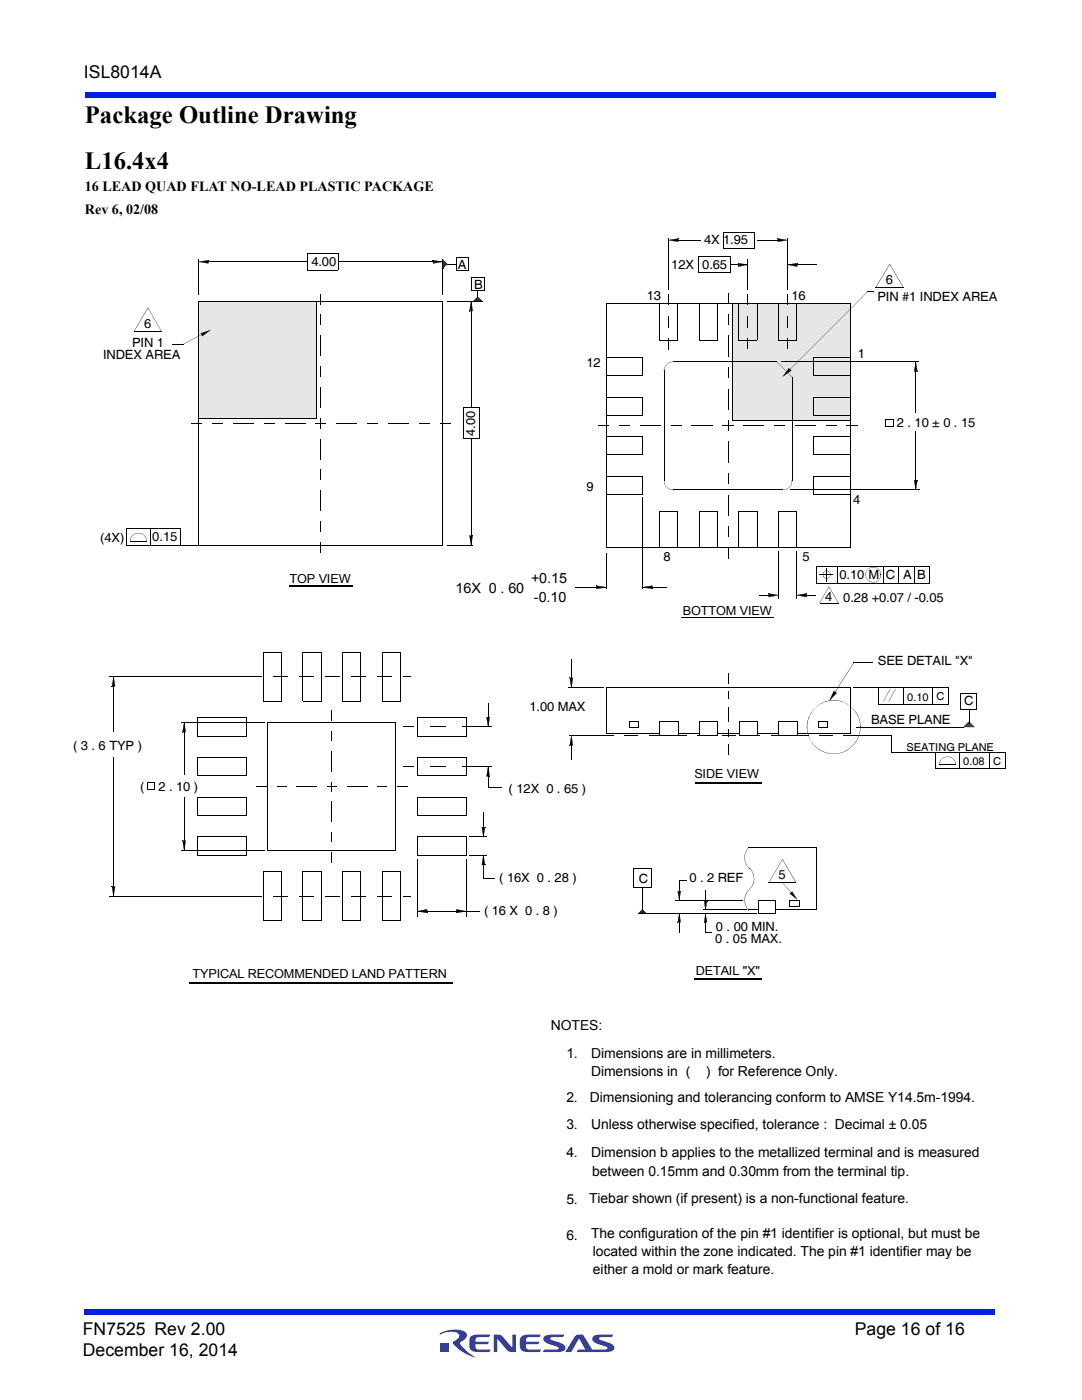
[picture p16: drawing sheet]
<svg xmlns="http://www.w3.org/2000/svg" width="216mm" height="279mm" viewBox="0 0 216 279" stroke-linecap="round" stroke-linejoin="round" font-family="sans-serif">
<defs><g id="words">
<g font-size="4.9">
<text x="16.9" y="24.4">Package Outline Drawing</text>
<text x="16.9" y="33.6">L16.4x4</text>
</g>
<g font-size="3.5">
<text x="16.7" y="15.6">ISL8014A</text>
<text x="16.5" y="266.5">FN7525 Rev 2.00</text>
<text x="170.6" y="266.5">Page 16 of 16</text>
<text x="16.5" y="270.7">December 16, 2014</text>
</g>
<g font-size="2.8">
<text x="16.9" y="38.2">16 LEAD QUAD FLAT NO-LEAD PLASTIC PACKAGE</text>
<text x="16.9" y="42.8">Rev 6, 02/08</text>
<text x="90.9" y="118.4">16X 0 . 60</text>
<text x="106" y="116.3">+0.15</text>
<text x="106.6" y="120.2">-0.10</text>
<text x="109.9" y="205.5">NOTES:</text>
<text x="113" y="211.2">1.</text>
<text x="117.9" y="214.8">Dimensions in (</text>
<text x="117.9" y="211.2">Dimensions are in millimeters.</text>
<text x="140.8" y="214.8">) for Reference Only.</text>
<text x="113" y="220">2.</text>
<text x="117.7" y="220">Dimensioning and tolerancing conform to AMSE Y14.5m-1994.</text>
<text x="113" y="225.3">3.</text>
<text x="117.9" y="225.3">Unless otherwise specified, tolerance : Decimal ± 0.05</text>
<text x="113" y="230.8">4.</text>
<text x="117.9" y="230.8">Dimension b applies to the metallized terminal and is measured</text>
<text x="118.2" y="234.6">between 0.15mm and 0.30mm from the terminal tip.</text>
<text x="113" y="240.3">5.</text>
<text x="117.5" y="240.2">Tiebar shown (if present) is a non-functional feature.</text>
<text x="113" y="247.4">6.</text>
<text x="117.9" y="247.1">The configuration of the pin #1 identifier is optional, but must be</text>
<text x="118.3" y="250.6">located within the zone indicated. The pin #1 identifier may be</text>
<text x="118.3" y="254.3">either a mold or mark feature.</text>
</g>
<g font-size="2.5">
<text x="62.1" y="53.1">4.00</text>
<text x="91.4" y="53.8">A</text>
<text x="133.9" y="53.8">12X</text>
<text x="140.1" y="53.6">0.65</text>
<text x="140.5" y="48.7">4X 1.95</text>
<text x="94.6" y="57.7">B</text>
<text x="129.1" y="59.9">13</text>
<text x="157.9" y="59.9">16</text>
<text x="176.8" y="56.7">6</text>
<text x="28.7" y="65.4">6</text>
<text x="175.1" y="60">PIN #1 INDEX AREA</text>
<text x="20.6" y="71.7">INDEX AREA</text>
<text x="26.4" y="69.2">PIN 1</text>
<text x="171.2" y="71.4">1</text>
<text x="117" y="73.3">12</text>
<text x="94.8" y="87" transform="rotate(-90 94.8 87)">4.00</text>
<text x="179" y="85.1">2 . 10 ± 0 . 15</text>
<text x="117" y="98">9</text>
<text x="170.2" y="100.6">4</text>
<text x="20" y="108.1">(4X)</text>
<text x="30.4" y="108">0.15</text>
<text x="132.4" y="112.1">8</text>
<text x="160.1" y="111.9">5</text>
<text x="57.8" y="116.3">TOP VIEW</text>
<text x="164.6" y="120">4</text>
<text x="167.5" y="115.6">0.10 M</text>
<text x="176.8" y="115.6">C</text>
<text x="180.2" y="115.6">A</text>
<text x="183" y="115.6">B</text>
<text x="136.3" y="122.6">BOTTOM VIEW</text>
<text x="168.3" y="120.2">0.28 +0.07 / -0.05</text>
<text x="175.2" y="132.7">SEE DETAIL &quot;X&quot;</text>
<text x="105.6" y="141.9">1.00 MAX</text>
<text x="192.4" y="140.8">C</text>
<text x="14.6" y="149.6">( 3 . 6 TYP )</text>
<text x="173.8" y="144.5">BASE PLANE</text>
<text x="138.6" y="155.3">SIDE VIEW</text>
<text x="27.9" y="157.8">(</text>
<text x="31.6" y="157.8">2 . 10 )</text>
<text x="101.5" y="158.2">( 12X 0 . 65 )</text>
<text x="99.6" y="176.1">( 16X 0 . 28 )</text>
<text x="127.4" y="176.1">C</text>
<text x="137.6" y="176.1">0 . 2 REF</text>
<text x="155.3" y="175.5">5</text>
<text x="96.6" y="182.7">( 16 X 0 . 8 )</text>
<text x="142.9" y="185.8">0 . 00 MIN.</text>
<text x="142.7" y="188.3">0 . 05 MAX.</text>
<text x="38.4" y="195.2">TYPICAL RECOMMENDED LAND PATTERN</text>
<text x="138.8" y="194.5">DETAIL &quot;X&quot;</text>
</g>
<g font-size="2.2">
<text x="181" y="139.8">0.10</text>
<text x="186.9" y="139.7">C</text>
<text x="180.9" y="149.8">SEATING PLANE</text>
<text x="192.2" y="152.6">0.08</text>
<text x="198.2" y="152.6">C</text>
</g>
</g></defs>
<g fill="#333f99">
<path d="M98.5 266.3h.7a1.2 1.2 0 0 1 1.1 .5l1.9 2.2v-2.7h.7v3.5h-.7a1.04 1.04 0 0 1-1-.4l-2-2.2v2.6h-.7z"/>
<path d="M93.9 266.8l.8-.4 3.2-.1-.3 .5-2.3 .1a.7 .7 0 0 0-.4 .9h2.7l-.4 .5h-2.3v.4l.2 .5 .2 .1h2.6l-.3 .5h-2.3a1.36 1.36 0 0 1-1.7-1.2l.1-1.5z"/>
<path d="M104 266.8l.8-.4 3.1-.1-.3 .5-2.3 .1a.7 .7 0 0 0-.3 .9h2.7l-.4 .5h-2.3v.4l.1 .5 .3 .1h2.6l-.3 .5h-2.3a1.36 1.36 0 0 1-1.7-1.2l.1-1.5z"/>
<path d="M108.6 266.7l.8-.3 3.2-.1-.3 .5-2.5 .2v.3l.6 .2a3.4 3.4 0 0 1 2.4 1.3 .85 .85 0 0 1-1 1h-3.5l.4-.5h2.1l.6-.1v-.3l-.6-.2a3.4 3.4 0 0 1-2.4-1.3l.1-.5z"/>
<path d="M114.8 266.6a1.8 1.8 0 0 1 1.5-.3l1.9 3h2.3l.7-.1v-.3l-.6-.2a3.4 3.4 0 0 1-2.4-1.3 .85 .85 0 0 1 1-1l3.2-.1-.3 .5-2.5 .2v.3l.6 .2a3.4 3.4 0 0 1 2.4 1.3 .85 .85 0 0 1-1 1h-6.5l.3-.4 1.4-.1-1.2-2.1-1.6 2.6h-1.2z"/>
<path d="M88 268h1.6v1.7h-1.6z"/>
<path d="M87.8 266.1a5.6 5.6 0 0 1 5.1-.2 1.19 1.19 0 0 1-.8 1.8l-.3 .3a6.8 6.8 0 0 0 3 2.9 7.1 7.1 0 0 1-4.4-3l.5-.4a.81 .81 0 0 0 .7-.8 .81 .81 0 0 0-.6-.8 5.3 5.3 0 0 0-3.3 .4z"/>
</g>
<g fill="#001fe0">
<path d="M16.9 261.3h181.7v1h-181.7z"/>
<path d="M16.9 18.4h181.7v1h-181.7z"/>
</g>
<path d="M146.2 60.6h23.5v23.4h-23.5z" fill="#e6e6e6"/>
<path d="M146.2 60.6v23.4M146.2 60.6h23.5M169.7 60.6v23.5M146.1 84h23.6" fill="none" stroke="#000" stroke-width=".2"/>
<path d="M39.6 60.1h23.5v23.4h-23.5z" fill="#e6e6e6"/>
<g fill="none" stroke="#000" stroke-width=".2">
<path d="M39.6 51.8v7.1M41.6 52.2h19.8M61.4 50.7h6.1M61.4 50.7v3.2h6.1v-3.2M64 58.6v2.2M67.5 52.2h20.9M88.4 51.8v7M93.5 51.4v2.6M93.5 51.4h-2.5v2.6h2.5M94 58h2.6M94 55.4h2.6M94.1 55.4v2.6"/>
<path d="M96.6 55.4v2.6M133.4 47.5v10.3M133.4 58.7v2.1M135.3 47.9h4.6M139.4 51.2h6.3v3.3h-6.3zM144.4 46.4l6.1-.1v3.3h-6.1M144.4 46.3v3.3M145.3 58.5v2.2M145.7 52.8h3.5M149.2 51.7v6.1M149.2 58.7v2.1M151.2 47.9h4"/>
<path d="M157.1 52.8h5.9M157.2 47.5v10.3M157.2 58.7v2.1M174.8 57.4h5.4M26.7 66.2h5.5M34.3 68.7h2.3M39.6 60.1h48.8M39.6 60.1v23.4M39.6 60.1v48.7M63.1 60.1v23.4M64 62.8v2.1M64 67v4.1"/>
<path d="M64 73.2v2M64 77.3v4.1M88.4 60.1v48.7M89.3 60.1h5.2M94 60.1v21.3M120.9 60.6h48.8v48.7h-48.8M120.9 79.2h7.3v3.7M120.9 71.3h7.3M121 60.6v48.7M128.2 71.3v3.7h-7.3M131.5 67.9h3.7M131.6 60.6v7.3"/>
<path d="M132.5 74v22M133.4 63.1v2.2M133.4 67.6v2.1M134.3 72.2h20.7M135.2 60.6v7.3M139.5 67.9h3.7M139.5 60.6v7.3M143.1 60.6v7.3M145.3 62.8v2.1M145.3 67v4.2M145.3 73.4v2.1M145.3 77.6v4.2"/>
<path d="M147.4 67.9h3.7M147.4 60.6v7.3M149.2 63.1v2.2M149.2 67.6v2.1M151.1 60.6v7.3M155.3 67.9h3.7M155.3 60.6v7.3M156 72.2h27.5M157.2 63.1v2.2M157.2 67.6v2.1M158 75.2v20.8M159 60.6v7.3"/>
<path d="M162.3 79.2h7.4M162.3 75h7.4M162.3 71.3h7.4M162.3 71.3v3.7M162.3 79.2v3.7M182.7 72.2v10.3M38.2 84.5h2.1M39.6 83.5h23.5M42.4 84.5h2M46.5 84.5h4.1M52.7 84.5h2M56.8 84.5h4.1"/>
<path d="M63 84.5h2M64 83.4v2.1M64 87.6v4.1M64 93.7v2.1M64 97.9v4.1M67.1 84.5h4.1M73.3 84.5h2.1M77.4 84.5h4.1M83.6 84.5h2.1M87.8 84.5h2.1M92.4 81.4h3.2v6.1h-3.2zM94 87.4v21.4"/>
<path d="M119.4 85h2.1M120.9 82.9h7.3M120.9 95h7.3M120.9 87.1h7.3M123.6 85h2.1M127.8 85h4M128.2 87.1v3.7h-7.3M128.2 95v3.7h-7.3M128.2 99.3v18.2M134 85h2M134.3 97.8h21.9M138.1 85h4.1"/>
<path d="M144.3 85h2M145.3 83.9v2.1M145.3 88.2v4.2M145.3 94.5v2.1M145.3 98.7v4.2M148.4 85h4.1M154.6 85h2M157.8 97.8h25.7M158.7 85h4.1M162.3 82.9h7.4M162.3 95h7.4M162.3 90.8h7.4"/>
<path d="M162.3 87.1h7.4M162.3 98.7h7.4M162.3 87.1v3.7M162.3 95v3.7M164.9 85h2M169 85h2.1M182.7 86v11.8M26 108h3.3M30.1 105.6v3.2M57.8 116.8h12.7M57.8 117h12.7M64 104.1v2"/>
<path d="M64 108.2v2.1M88.4 108.8h-63.2v-3.2h10.8v3.2M89.3 108.8h5.2M114.9 117.2h6.1M121 110.4v7.1M128.2 117.2h4.9M131.5 102.1h3.7M131.6 102v7.3M135.2 102v7.3M139.5 102.1h3.7M139.5 102v7.3M143.1 102v7.3"/>
<path d="M145.3 105.1v2.1M145.3 109.3v2.1M147.4 102.1h3.7M147.4 102v7.3M151.1 102v7.3M155.3 102.1h3.7M155.3 102v7.3M155.3 110v9.4M159 102v7.3M159 110v9.4M162.8 116.4h22.7M162.8 113h22.7v3.5"/>
<path d="M162.8 113v3.5M167.1 113v3.5M176.2 113v3.5M179.2 113v3.5M182.5 113v3.5M21.9 135h29M22.7 135v11M52.5 130.2h3.7v9.8M52.5 139.9h3.7M52.5 130.2v9.8M54.5 135h3M59.7 135h3"/>
<path d="M60.4 130.2h3.7v9.8M60.4 139.9h3.7M60.4 130.2v9.8M64.9 135h3M68.3 130.2h3.7v9.8M68.3 139.9h3.7M68.4 130.2v9.8M70.1 135h3M75.3 135h3M76.3 139.9h3.6M79.9 130.2v9.8M79.9 130.2h-3.6v9.8"/>
<path d="M113.5 137.3h7M114 131.6v5.7M121 137.3h48.8v9.1h-10.7M121.1 137.2v9.2M136.1 123.3h18.3M136.1 123.2h18.3M145.4 134.5v2.1M163.5 120.3h3.8M170.4 137.3h18.9v3.2h-14M170.4 132.2h3.6M175.4 137.2v3.3M180.2 137.2v3.3"/>
<path d="M186.1 137.2v3.3M191.7 138.3h3.2M191.7 138.3v3.2h3.2v-3.2M22.7 151.1v27.8M36.3 144.2h16.6M36.8 144.1v10.6M36.8 159v10.8M39.4 154.8h9.8M39.4 159.1h9.8M39.4 143.3h9.8M39.4 146.9h9.8M39.4 151.2h9.8"/>
<path d="M39.4 143.2v3.7M39.4 151.2v3.7M39.4 159.1v3.7M49.2 143.2v3.7M49.2 151.2v3.7M49.2 159.1v3.7M51.1 157h2.1M53.4 144.2h25.6M53.4 144.1v25.7l25.6-.1M59.2 157h4M66.2 141.8v2.1M66.2 149.9v4"/>
<path d="M66.2 160v4M69.2 157h4M79 144.1v25.7M79.3 157h2.1M80.5 153h2.1M80.5 145.1h2.1M83.2 143.3h9.8M83.2 151.2h9.8M83.3 151.2l-.1 3.6h9.8M83.3 143.2l-.1 3.7h9.8M85.9 153h3.1M85.9 145.1h3.1"/>
<path d="M92.3 153h5.7M92.3 145.1h5.7M93 159.1h-9.8l.1 3.7h9.7M93 143.2v3.7M93 151.2v3.7M93 159.1v3.7M97.4 140.4v4.7M97.4 153v4.2h2.7M113.5 146.8h7.6M114 148.7v3M121 146.4h10.7M124.6 146.8h2.7"/>
<path d="M129.4 146.8h7.7M131.7 143.9h3.6M131.7 143.9v2.9M135.3 146.4h4.3M135.3 143.9v2.9M138.8 156.2h13.1M138.8 156.4h13.1M139.6 143.9h3.7M139.6 143.9v2.9M143.2 146.4h4.3M143.3 143.9v2.9h-4.2M144 146.8h2.8"/>
<path d="M145.4 141v3M145.4 148.4v2.2M147.5 143.9h3.7M147.5 143.9v2.9h4.2M151.2 146.4h4.2M151.2 143.9v2.9M153.8 146.8h7.6M155.4 143.9h3.7M155.4 143.9v2.9M159.1 143.9v2.9M163.5 146.8h2.8M169.8 146.8h8.2"/>
<path d="M170.8 145.1h21.5M178 146.8l-.1 3.4h22.8M186.6 153.5h14.1M186.7 150.2v3.3M187.4 152.6h3.3M191.5 150.2v3.3M193.4 141.5v2.9M197.4 150.2v3.3M200.6 150.2v3.3M21.9 178.9h29M36.3 169.7h16.6M39.4 170.7h9.8"/>
<path d="M39.4 162.8h9.8M39.4 167h9.8M39.4 167v3.7M49.2 167v3.7M52.5 174h3.7M52.5 174v9.8M54.5 178.9h3M56.2 174v9.8h-3.7M59.7 178.9h3M60.4 174h3.7M60.4 174v9.8M64.1 174v9.8h-3.7"/>
<path d="M64.9 178.9h3M66.2 170v2.1M68.3 174h3.7M68.4 174v9.8M70.1 178.9h3M72 174v9.8h-3.7M75.3 178.9h3M76.3 174h3.6M76.3 174v9.7M79.9 174v9.8M83.2 170.7h9.8M83.3 171.5v11.5"/>
<path d="M93 167h-9.8l.1 3.7M93 167v3.7M93 171.5v11.5M93.7 170.7h3.5M93.7 167h3.5M96.5 162.2v4.8M96.5 170.6v4.8h2.2M128.2 177v4.5M130 173.3v3.7M130 173.4h-3.7l.1 3.6h3.6M134.8 179.7h13.3M135.6 175.7v4"/>
<path d="M140.8 177.7v3.9M149.4 169.2h13.4M151.3 179.7h3.4v2.6M151.3 179.6v2.7M153.4 176.1h5.4M162.8 169.1v12.5M37.9 196.1h52.5M37.9 196.3h52.5M76.3 183.8h3.6M83.3 181.9h12.4M127.4 182.3h23.5M135.6 182.3v3.9"/>
<path d="M138.5 195.2h13.4M138.5 195.5h13.4M140.3 181.6h8.6M140.8 182.3v3.9M151.3 182.3h3.4M154.7 181.6h8.2"/>
</g>
<g fill="#000">
<path d="M39.6 52.2l2-.3zM39.6 52.2l2 .4zM41.6 51.9v.7zM86.4 52.5l1.9-.3zM86.4 51.9v.7zM88.3 51.8l.1 1.8zM88.3 53.5l.1 .1zM86.4 51.9l1.9 .4zM88.3 53.5h.1zM88.3 53.3l.2 .1zM88.4 53.4l.1 .1zM88.3 53.2l.3 .2z"/>
<path d="M88.3 53.1l.3 .2zM88.3 53l.3 .2zM88.4 52.9l.2 .4zM88.3 52.9l.4 .3zM88.3 52.8l.4 .4zM88.3 52.7l.5 .4zM88.4 52.7l.4 .4zM88.4 52.6l.5 .4zM88.3 52.6l.6 .4zM88.3 52.5l.6 .5zM88.4 52.4l.5 .6zM88.3 52.4l.7 .5z"/>
<path d="M88.3 52.3l.7 .6zM88.3 52.2l.7 .7zM88.4 52.1l.7 .7zM88.3 52.1l.8 .7zM88.3 52l.8 .7zM88.4 51.9l.8 .9zM88.4 51.8l.8 .9zM89.2 52.7h1.8zM88.3 51.8l.9 .9zM89.2 52.7l-.8 .9zM95.3 57.9l.1 1.3zM95.3 59.2l-.8 .9z"/>
<path d="M95.3 59.2l.9 .9zM95.4 59.3l-.8 .8zM94.5 60.1l.9-.8zM95.4 59.4l-.6 .7zM94.7 60.1l.8-.7zM94.6 60.1l.9-.7zM95.5 59.4l-.7 .7zM95.5 59.5l-.6 .6zM95 60.1l.6-.5zM94.9 60.1l.7-.6zM95.6 59.6l-.4 .5zM95.6 59.5l-.5 .6z"/>
<path d="M95.7 59.6l-.4 .5zM95.7 59.6l-.5 .5zM95.4 60.1l.4-.3zM95.3 60.1l.5-.4zM95.5 60.1l.3-.3zM95.8 59.7l-.3 .4zM95.9 59.8l-.2 .3zM95.9 59.8l-.3 .3zM95.9 59.8l-.1 .3zM95.8 60.1l.2-.2zM133.4 47.9l1.9-.3zM133.4 47.9l1.9 .4z"/>
<path d="M135.3 47.6l.1 .7zM147.3 53.2l1.9-.3zM147.3 52.5v.7zM147.3 52.5l1.9 .4zM155.2 48.2l2-.3zM155.2 47.6v.7zM157.2 52.8l1.9-.3zM155.2 47.6l2 .4zM157.2 52.8l1.9 .4zM159.1 52.5v.7zM173.1 58.2l1.4 .1zM177.5 52.7l-2.7 4.7z"/>
<path d="M177.5 52.7l2.7 4.7zM29.5 61.4l-2.7 4.8zM29.5 61.4l2.8 4.7zM40.1 66.5l1.9-.6zM36.6 68.6l3.6-1.9zM40 66.5l.4 .6zM40.4 67.1l1.6-1.2zM93.7 62l.7 .1zM94 60.1l-.3 2zM94 60.1l.4 2zM94.4 60.1l1.8 .1zM96.1 60l-.1 .1z"/>
<path d="M95.9 60.1l.2-.1zM96.1 60.1h.1zM96 60.1h.2zM133.2 72.6l1.1-.4-1.2 .5-.4 .6-.2 .7a1.41 1.41 0 0 1 .7-1.4zM173.1 58.2l-16.8 16.9zM157.4 73.5l-1.1 1.6zM157.4 73.5l.5 .4zM156.3 75.1l1.6-1.1zM155 72.2l3 3.1zM182.7 72.2l-.3 1.9zM182.7 72.2l.4 1.9zM182.4 74.1l.6 .1z"/>
<path d="M132.5 95.9l.2 .8 .4 .5 .5 .4 .7 .1a1.75 1.75 0 0 1-1.8-1.8zM156.2 97.7l.7-.1 .6-.4 .4-.5 .1-.8a1.68 1.68 0 0 1-1.8 1.8zM176.7 85l1.5 .1zM176.7 83.6l1.5 .1zM176.7 83.6l.1 1.5zM178.2 83.6v1.5zM182.4 95.8l.4 2zM183 95.8l-.3 2zM182.4 95.8l.6 .1zM26.6 106.7a1.61 1.61 0 0 1 1.7-.2 1.61 1.61 0 0 1 .9 1.5l-.1-.6-.4-.5-.5-.4-.6-.1-.6 .1-.5 .4-.3 .5-.2 .6a1.13 1.13 0 0 1 .6-1.3zM93.7 106.9l.3 1.9zM94.3 106.9l-.3 1.9z"/>
<path d="M93.7 106.8l.6 .1zM119 117.5l1.9-.3zM119 116.9v.7zM119 116.9l1.9 .3zM128.2 117.2l2 .4zM130.2 116.9v.6zM128.2 117.2l2-.3zM151.4 118.7l2 .1zM153.4 119.1l1.9-.3zM153.4 118.4v.8zM153.4 118.4l1.9 .4zM159 118.7l1.9-.3z"/>
<path d="M160.9 118.7l2 .1zM159 118.7l2 .4zM160.9 118.4l.1 .8zM163.5 114.7h1.5zM164.9 114.7h1.4zM164.9 114.7l.1 1.4zM164.9 113.3l.1 1.4zM164.4 114.2a.74 .74 0 0 1 .8-.2 .74 .74 0 0 1 .5 .7l-.3-.5-.4-.2-.6 .2-.2 .5 .2 .5 .6 .2 .4-.2 .3-.5a.77 .77 0 0 1-1.1 .7 .77 .77 0 0 1-.2-1.2zM173 113.8a1.48 1.48 0 0 1 1.7-.6 1.48 1.48 0 0 1 1 1.5l-.1-.6-.3-.5-.5-.3-.6-.1-1 .4-.3 .5-.1 .6 .1 .6 .3 .4 .5 .4 .5 .1 .6-.1 .5-.4 .3-.4 .1-.6a1.46 1.46 0 0 1-.7 1.4 1.46 1.46 0 0 1-1.6-.1 1.47 1.47 0 0 1-.4-2.2zM22.4 136.9l.6 .1zM22.6 135l-.3 2zM22.6 135l.4 2z"/>
<path d="M50.9 135l1.4 .1zM80.5 135l1.5 .1zM113.7 135.3h.7zM113.7 135.3l.3 1.9zM114.3 135.3l-.3 1.9zM145.4 138v1.5zM165.4 117.1l-1.9 3.2zM170.4 132.2l-4.8 7.6zM166.3 137.9l-.8 1.8zM166.4 137.9l.6 .4zM166.9 138.3l-1.4 1.4zM165.4 117.1l1.9 3.3z"/>
<path d="M177.6 137.5l-1.4 2.5zM178.7 137.5l-1.4 2.5zM29.4 156.1v1.6zM29.4 157.6l1.4 .1zM29.4 156.1l1.4 .1zM30.8 156.1l.1 1.6zM36.4 146.1h.7zM36.7 144.1l-.3 2zM36.7 144.1l.4 2zM55.2 156.9l2 .1zM65.2 156.9l2 .1zM66.2 156l.1 2z"/>
<path d="M66.2 145.9l.1 2zM75.2 156.9l2 .1zM97.4 153l-.3 1.9zM97.1 143.1l.3 2zM97.7 143.1l-.3 2zM97.4 153l.3 1.9zM97.1 154.9l.6 .1zM97.1 143.1l.6 .1zM113.7 148.7l.7 .1zM114 146.8l-.3 1.9zM114 146.8l.4 1.9zM121 146.8h1.4z"/>
<path d="M125.6 145.1h1.8zM125.6 143.9v1.2zM125.6 143.9h1.8zM127.4 143.9v1.2zM145.4 145.5v1.5zM163 149.2l1.3 .8 1.5 .4 1.6-.1 1.5-.5 1.2-1 .6-.7 .7-1.4 .2-1.6a5.3 5.3 0 0 1-3 4.9 5.3 5.3 0 0 1-5.6-.8zM163.3 143.9l.1 1.2zM163.3 145.1h1.9zM163.4 143.9h1.8zM165.2 143.9v1.2zM168.4 146.8h1.4zM162.8 141.2a5.3 5.3 0 0 1 5.7-1 5.3 5.3 0 0 1 3.1 4.9l-.1-1.1a5.5 5.5 0 0 0-2.2-3.3l-1.9-.8-1-.1-1.1 .1-1.9 .8-1.4 1.4-.8 1.9-.1 1.1 .1 1.1 .8 1.9 1 1.1a5.2 5.2 0 0 1-.2-8z"/>
<path d="M188 151.4a1.6 1.6 0 0 1 1.8-.3 1.6 1.6 0 0 1 .9 1.5l-.1-.6-.4-.5-.5-.3-.6-.2-.6 .2-.6 .3-.3 .5-.1 .6a1.22 1.22 0 0 1 .5-1.2zM192.3 145.1h.1zM192.4 145l.1 .1zM192.4 144.9l.2 .2zM192.4 145l.2 .1zM192.4 144.9l.3 .2zM192.5 144.9l.2 .2zM192.5 144.9l.4 .2zM192.6 144.8l.3 .3zM192.6 144.8l.4 .3zM192.6 144.7l.5 .4zM192.7 144.7l.4 .4z"/>
<path d="M192.7 144.7l.6 .4zM192.8 144.6l.6 .5zM192.8 144.6l.5 .5zM192.8 144.5l.6 .6zM192.9 144.5l.5 .6zM192.9 144.5l.7 .6zM192.9 144.4l.8 .7zM193 144.4l.8 .7zM193.1 144.3l.7 .8zM193.1 144.3l.9 .8zM193.1 144.2l1 .9zM193.2 144.2l1 .9z"/>
<path d="M193.3 144.1l.9 1zM193.3 144.1l1.1 1zM192.3 145.1l1.1-1.1zM193.3 144l1.1 1.1zM22.4 176.9l.6 .1zM22.3 177l.4 1.9zM22.9 177l-.3 1.9zM36.4 167.8h.7zM36.4 167.8l.4 1.9zM37 167.8l-.3 1.9zM50.9 178.9h1.4zM66.2 166l.1 2z"/>
<path d="M80.5 178.9h1.5zM96.4 170.7l-.3 1.9zM96.1 165.1l.4 1.9zM96.8 165.1l-.4 1.9zM96.4 170.7l.4 1.9zM96.1 172.6l.7 .1zM96.1 165.1h.7zM135.2 177.9l.3 1.8zM135.8 177.9l-.3 1.7zM135.6 175.7l1.4 .1zM135.2 177.9h.6zM140.5 179.9l.3 1.7z"/>
<path d="M140.5 179.9h.6zM149.4 169.1l-.7 1.5a2.9 2.9 0 0 0 .4 2.1l.4 .6a2.84 2.84 0 0 1-.1-4.2zM149.5 173.3a2.66 2.66 0 0 1 0 4.2l.7-.9 .2-.5v-1.1a2.37 2.37 0 0 0-.9-1.7zM149.5 177.5l-.8 1.4a2.78 2.78 0 0 0 .3 2.1l.3 .6a2.88 2.88 0 0 1 .2-4.1zM156.1 171.5l-2.7 4.6zM157.6 179.6l2 .1zM157.6 178.3l1.4 1.1zM157.6 178.3l.5-.3zM156.1 176.1l2 2.3zM156.1 171.5l2.7 4.6zM158 178l1 1.5zM83.3 181.8l1.9 .4z"/>
<path d="M85.2 181.5l.1 .7zM83.3 181.8l1.9-.3zM91 181.5l.1 .7zM91.1 181.5l1.9 .3zM91.1 182.2l1.9-.4zM127.4 182.2l.1 .1zM127.5 182.2l.1 .1zM127.5 182.2l.2 .1zM127.6 182.2l.1 .1zM127.6 182.1l.2 .2zM127.6 182.1l.3 .2zM127.7 182.1l.3 .2z"/>
<path d="M127.7 182l.3 .3zM127.7 182l.4 .3zM127.7 181.9l.5 .4zM127.8 181.9l.4 .4zM127.8 181.9l.5 .4zM127.8 181.8l.6 .5zM127.9 181.8l.5 .5zM127.9 181.8l.6 .5zM127.9 181.7l.6 .6zM128 181.7l.6 .6zM128 181.7l.7 .6zM128.1 181.7l.6 .6z"/>
<path d="M128.1 181.6l.7 .7zM128.1 181.6l.6 .7zM128.1 181.5l.8 .8zM128.2 181.5l.8 .8zM128.2 181.5l-.7 .8zM135.2 184l.6 .1zM135.5 182.3l-.2 1.8zM135.5 182.3l.3 1.7zM140.5 184l.6 .1zM141.1 179.9l-.3 1.7zM140.7 186.2h1.4zM140.7 182.3l-.2 1.7z"/>
<path d="M140.7 182.3l.4 1.8zM149.4 181.6h1.9zM157.6 179.6v1.4zM157.6 181h2zM159.6 179.6v1.4z"/>
</g>
<g fill="#000">
<path d="M39.6 52.2l2-.3v.7zM86.4 51.9l1.9 .3-1.9 .4zM133.4 47.9l1.9-.3v.6zM147.3 52.5l1.9 .3-1.9 .4zM155.2 47.6l2 .3-2 .3zM157.2 52.8l1.9-.3v.7zM40.1 66.5l1.9-.6-1.6 1.2zM94 60.1l.3 2h-.6zM157.4 73.5l.5 .4-1.6 1.2zM182.7 72.2l.3 1.9h-.6zM182.4 95.8h.6l-.3 2zM93.7 106.9h.6l-.3 1.9z"/>
<path d="M119 116.9l1.9 .3-1.9 .3zM128.2 117.2l2-.3v.6zM153.4 118.4l1.9 .4-1.9 .3zM159 118.8l1.9-.4v.7zM22.6 135l.4 2h-.6zM113.7 135.3h.6l-.3 1.9zM166.4 137.9l.5 .4-1.3 1.4zM36.7 144.1l.3 2h-.6zM97.4 153l.3 1.9h-.6zM97.1 143.1h.6l-.3 2zM114 146.8l.3 1.9h-.6zM22.4 177h.6l-.4 1.9z"/>
<path d="M36.4 167.8h.6l-.3 1.9zM96.5 170.7l.3 1.9h-.7zM96.1 165.1h.7l-.3 1.9zM135.2 177.9h.6l-.2 1.7zM140.5 179.9h.6l-.3 1.7zM157.6 178.3l.5-.4 .9 1.6zM83.3 181.9l1.9-.4v.7zM91.1 181.5l1.9 .4-1.9 .3zM135.6 182.3l.2 1.7h-.6zM140.8 182.3l.3 1.7h-.6z"/>
</g>
<use href="#words"/>
</svg>
